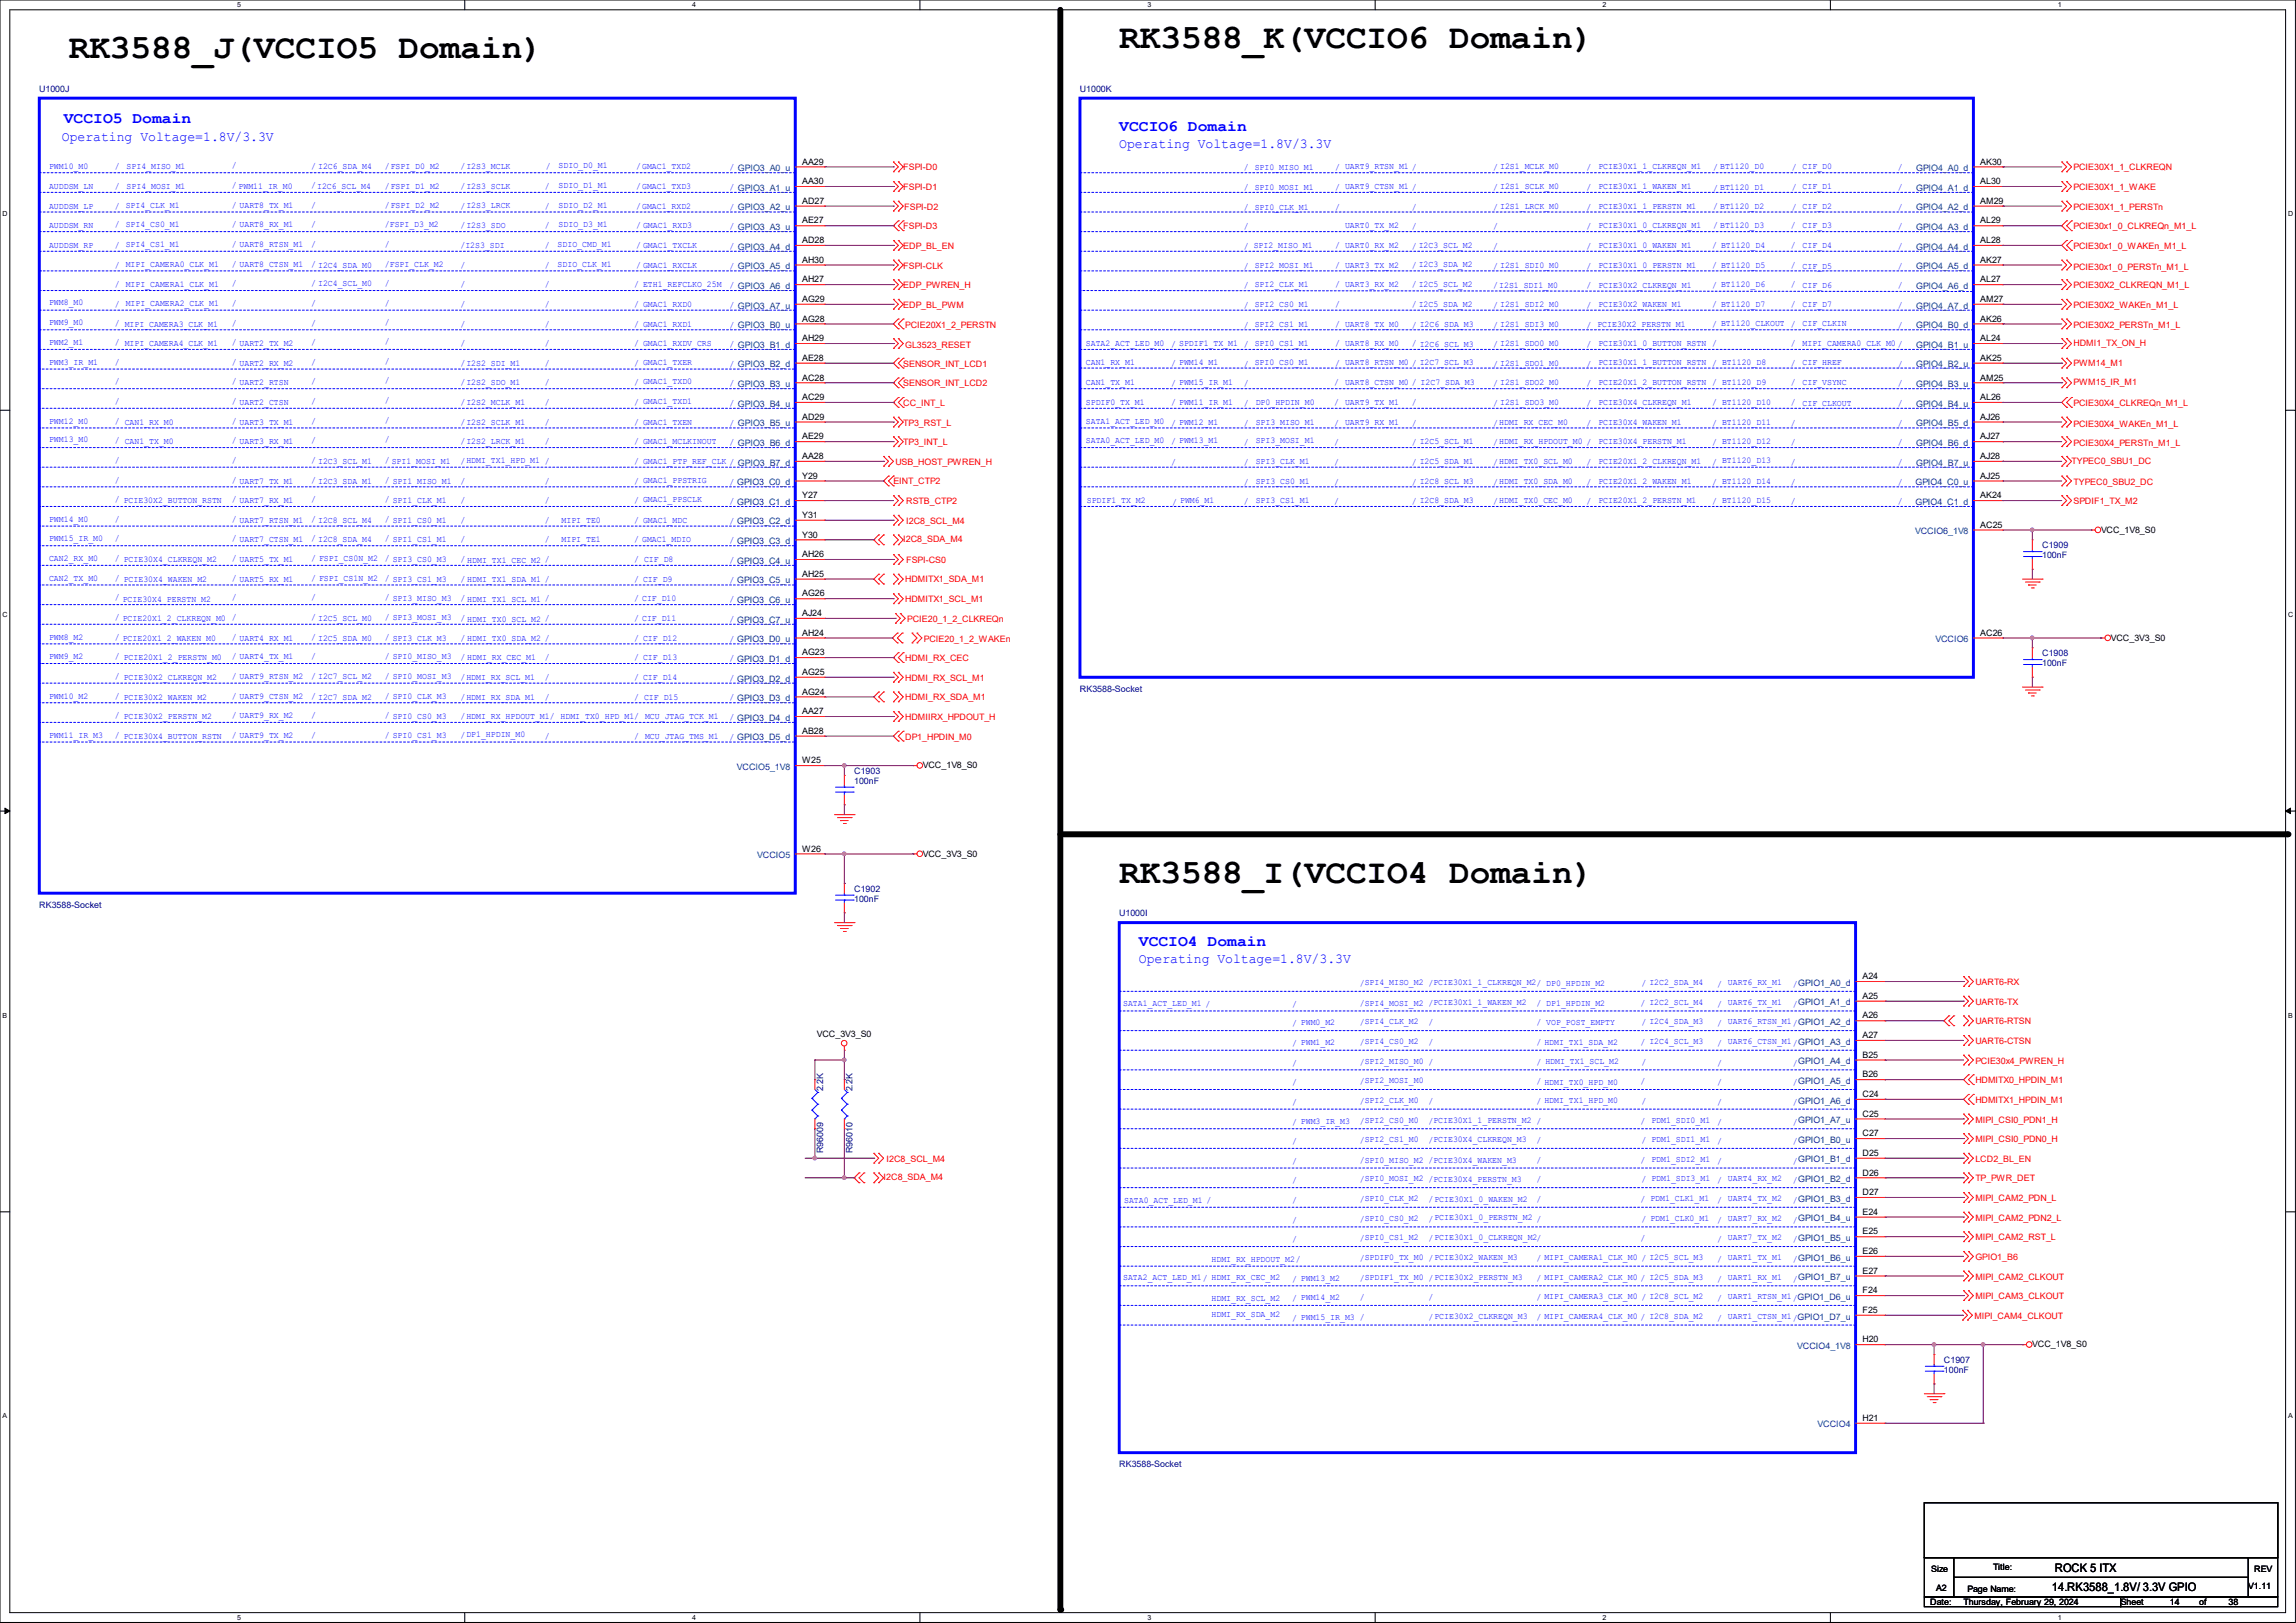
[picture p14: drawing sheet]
<svg xmlns="http://www.w3.org/2000/svg" width="297mm" height="210mm" viewBox="0 0 297 210" stroke-linecap="round" stroke-linejoin="round" font-family="sans-serif">
<defs><g id="words">
<g font-size="4.4">
<text x="8.9" y="7.5">RK3588_J(VCCIO5 Domain)</text>
<text x="144.8" y="6.3">RK3588_K(VCCIO6 Domain)</text>
<text x="144.8" y="114.2">RK3588_I(VCCIO4 Domain)</text>
</g>
<g font-size="2" fill="#00f">
<text x="8.3" y="15.9">VCCIO5 Domain</text>
<text x="144.8" y="16.9">VCCIO6 Domain</text>
<text x="147.3" y="122.3">VCCIO4 Domain</text>
</g>
<g font-size="1.8" fill="#00f">
<text x="8" y="18.3">Operating Voltage=1.8V/3.3V</text>
<text x="144.8" y="19.2">Operating Voltage=1.8V/3.3V</text>
<text x="147.3" y="124.6">Operating Voltage=1.8V/3.3V</text>
</g>
<g font-size="1.5">
<text x="265.8" y="203.5">ROCK 5 ITX</text>
<text x="265.4" y="205.9">14.RK3588_1.8V/ 3.3V GPIO</text>
</g>
<g font-size="1.1" fill="#000080">
<text x="5.1" y="11.9">U1000J</text>
<text x="139.7" y="11.9">U1000K</text>
<text x="264.2" y="71">C1909</text>
<text x="264.2" y="72.2">100nF</text>
<text x="139.7" y="89.5">RK3588-Socket</text>
<text x="264.2" y="84.9">C1908</text>
<text x="264.2" y="86.2">100nF</text>
<text x="110.5" y="100.2">C1903</text>
<text x="110.5" y="101.4">100nF</text>
<text x="5.1" y="117.4">RK3588-Socket</text>
<text x="110.5" y="115.4">C1902</text>
<text x="110.5" y="116.7">100nF</text>
<text x="144.8" y="118.6">U1000I</text>
<text x="106.5" y="141.2" transform="rotate(-90 106.5 141.2)">2.2K</text>
<text x="110.3" y="141.2" transform="rotate(-90 110.3 141.2)">2.2K</text>
<text x="106.5" y="149.2" transform="rotate(-90 106.5 149.2)">R96009</text>
<text x="110.3" y="149.2" transform="rotate(-90 110.3 149.2)">R96010</text>
<text x="251.5" y="176.4">C1907</text>
<text x="251.5" y="177.6">100nF</text>
<text x="144.8" y="189.8">RK3588-Socket</text>
</g>
<g font-size="1.1" fill="#00f">
<text x="6.3" y="21.9">PWM10_M0</text>
<text x="14.9" y="21.9">/</text>
<text x="16.4" y="21.9">SPI4_MISO_M1</text>
<text x="30" y="21.8">/</text>
<text x="40.3" y="21.9">/ I2C6_SDA_M4</text>
<text x="49.8" y="21.9">/FSPI_D0_M2</text>
<text x="59.6" y="21.9">/I2S3_MCLK</text>
<text x="70.6" y="21.9">/</text>
<text x="72.3" y="21.8">SDIO_D0_M1</text>
<text x="82.3" y="21.9">/GMAC1_TXD2</text>
<text x="94.4" y="22.1">/ GPIO3_A0_u</text>
<text x="160.9" y="22.1">/ SPI0_MISO_M1</text>
<text x="172.7" y="22.1">/ UART9_RTSN_M1 /</text>
<text x="193.2" y="22.1">/ I2S1_MCLK_M0</text>
<text x="205.2" y="22.1">/</text>
<text x="206.8" y="21.9">PCIE30X1_1_CLKREQN_M1</text>
<text x="221.6" y="22.1">/ BT1120_D0</text>
<text x="231.8" y="22.1">/ CIF_D0</text>
<text x="245.5" y="22.1">/</text>
<text x="6.3" y="27">AUDDSM_LP</text>
<text x="6.3" y="29.5">AUDDSM_RN</text>
<text x="6.3" y="24.5">AUDDSM_LN</text>
<text x="14.9" y="24.5">/</text>
<text x="14.9" y="27">/ SPI4_CLK_M1</text>
<text x="14.9" y="29.4">/ SPI4_CS0_M1</text>
<text x="16.4" y="24.5">SPI4_MOSI_M1</text>
<text x="30" y="24.3">/ PWM11_IR_M0</text>
<text x="30" y="26.9">/ UART8_TX_M1</text>
<text x="30" y="29.4">/ UART8_RX_M1</text>
<text x="40.3" y="24.3">/I2C6_SCL_M4</text>
<text x="40.3" y="26.9">/</text>
<text x="40.3" y="29.4">/</text>
<text x="49.8" y="24.5">/FSPI_D1_M2</text>
<text x="49.8" y="26.9">/FSPI_D2_M2</text>
<text x="49.8" y="29.4">/FSPI_D3_M2</text>
<text x="59.6" y="24.5">/I2S3_SCLK</text>
<text x="59.6" y="27">/I2S3_LRCK</text>
<text x="59.6" y="29.5">/I2S3_SDO</text>
<text x="70.5" y="24.5">/</text>
<text x="70.5" y="27">/</text>
<text x="70.5" y="29.5">/</text>
<text x="72.3" y="24.3">SDIO_D1_M1</text>
<text x="72.3" y="29.4">SDIO_D3_M1</text>
<text x="72.3" y="26.9">SDIO_D2_M1</text>
<text x="82.3" y="24.5">/GMAC1_TXD3</text>
<text x="82.3" y="27">/GMAC1_RXD2</text>
<text x="82.3" y="29.5">/ GMAC1_RXD3</text>
<text x="94.4" y="24.6">/ GPIO3_A1_u</text>
<text x="94.4" y="27.1">/ GPIO3_A2_u</text>
<text x="94.4" y="29.7">/ GPIO3_A3_u</text>
<text x="160.9" y="29.7">/</text>
<text x="160.9" y="24.6">/ SPI0_MOSI_M1</text>
<text x="160.9" y="27.1">/ SPI0_CLK_M1</text>
<text x="172.7" y="27.1">/</text>
<text x="172.7" y="24.6">/ UART9_CTSN_M1 /</text>
<text x="174" y="29.5">UART0_TX_M2</text>
<text x="182.6" y="27.1">/</text>
<text x="182.6" y="29.7">/</text>
<text x="193.2" y="24.6">/ I2S1_SCLK_M0</text>
<text x="193.2" y="27.1">/ I2S1_LRCK_M0</text>
<text x="193.2" y="29.7">/</text>
<text x="205.2" y="24.6">/</text>
<text x="205.2" y="27.1">/</text>
<text x="205.2" y="29.7">/</text>
<text x="206.8" y="24.5">PCIE30X1_1_WAKEN_M1</text>
<text x="206.8" y="29.5">PCIE30X1_0_CLKREQN_M1</text>
<text x="206.8" y="27">PCIE30X1_1_PERSTN_M1</text>
<text x="221.6" y="24.7">/ BT1120_D1</text>
<text x="221.6" y="27">/ BT1120_D2</text>
<text x="221.6" y="29.5">/ BT1120_D3</text>
<text x="231.6" y="29.5">/</text>
<text x="231.8" y="27.1">/ CIF_D2</text>
<text x="231.8" y="24.6">/ CIF_D1</text>
<text x="233.2" y="29.5">CIF_D3</text>
<text x="245.5" y="27.1">/</text>
<text x="245.5" y="24.6">/</text>
<text x="245.5" y="29.7">/</text>
<text x="6.3" y="32.1">AUDDSM_RP</text>
<text x="14.9" y="32.1">/ SPI4_CS1_M1</text>
<text x="14.9" y="34.6">/ MIPI_CAMERA0_CLK_M1</text>
<text x="30" y="32">/ UART8_RTSN_M1</text>
<text x="30" y="34.5">/ UART8_CTSN_M1</text>
<text x="40.3" y="32">/</text>
<text x="40.3" y="34.5">/ I2C4_SDA_M0</text>
<text x="49.8" y="32">/</text>
<text x="49.8" y="34.5">/FSPI_CLK_M2</text>
<text x="59.6" y="32.1">/I2S3_SDI</text>
<text x="59.6" y="34.6">/</text>
<text x="70.5" y="32.1">/</text>
<text x="70.5" y="34.6">/</text>
<text x="72.1" y="34.5">SDIO_CLK_M1</text>
<text x="72.1" y="32">SDIO_CMD_M1</text>
<text x="82.3" y="32.1">/ GMAC1_TXCLK</text>
<text x="82.3" y="34.6">/ GMAC1_RXCLK</text>
<text x="94.4" y="32.2">/ GPIO3_A4_d</text>
<text x="94.4" y="34.8">/ GPIO3_A5_d</text>
<text x="160.9" y="32.2">/ SPI2_MISO_M1</text>
<text x="160.9" y="34.8">/ SPI2_MOSI_M1</text>
<text x="172.7" y="34.6">/ UART3_TX_M2</text>
<text x="172.7" y="32.1">/ UART0_RX_M2</text>
<text x="182.6" y="32.2">/ I2C3_SCL_M2</text>
<text x="182.6" y="34.6">/ I2C3_SDA_M2</text>
<text x="193.2" y="32.2">/</text>
<text x="193.2" y="34.8">/ I2S1_SDI0_M0</text>
<text x="205.2" y="32.2">/</text>
<text x="205.2" y="34.8">/</text>
<text x="206.8" y="34.6">PCIE30X1_0_PERSTN_M1</text>
<text x="206.8" y="32.1">PCIE30X1_0_WAKEN_M1</text>
<text x="221.5" y="32.1">/ BT1120_D4</text>
<text x="221.5" y="34.6">/ BT1120_D5</text>
<text x="231.6" y="32.1">/</text>
<text x="231.6" y="34.6">/</text>
<text x="233.2" y="32.1">CIF_D4</text>
<text x="233.2" y="34.8">CIF_D5</text>
<text x="245.5" y="32.2">/</text>
<text x="245.5" y="34.8">/</text>
<text x="6.3" y="39.5">PWM8_M0</text>
<text x="6.3" y="42">PWM9_M0</text>
<text x="14.9" y="39.7">/ MIPI_CAMERA2_CLK_M1</text>
<text x="14.9" y="37.2">/ MIPI_CAMERA1_CLK_M1</text>
<text x="30" y="37">/</text>
<text x="30" y="39.6">/</text>
<text x="40.3" y="37">/ I2C4_SCL_M0</text>
<text x="40.3" y="39.6">/</text>
<text x="49.8" y="37">/</text>
<text x="49.8" y="39.6">/</text>
<text x="49.8" y="42">/</text>
<text x="59.6" y="37.2">/</text>
<text x="59.6" y="39.7">/</text>
<text x="70.5" y="37.2">/</text>
<text x="70.5" y="39.7">/</text>
<text x="82" y="37.2">/ ETH1_REFCLKO_25M</text>
<text x="82" y="39.7">/ GMAC1_RXD0</text>
<text x="94.4" y="37.3">/ GPIO3_A6_d</text>
<text x="94.4" y="39.8">/ GPIO3_A7_u</text>
<text x="160.9" y="37.3">/ SPI2_CLK_M1</text>
<text x="160.9" y="39.8">/ SPI2_CS0_M1</text>
<text x="172.7" y="37.2">/ UART3_RX_M2</text>
<text x="172.7" y="39.7">/</text>
<text x="182.6" y="37.2">/ I2C5_SCL_M2</text>
<text x="182.6" y="39.7">/ I2C5_SDA_M2</text>
<text x="193.2" y="37.3">/I2S1_SDI1_M0</text>
<text x="193.2" y="39.8">/ I2S1_SDI2_M0</text>
<text x="205.2" y="37.3">/</text>
<text x="205.2" y="39.8">/</text>
<text x="206.8" y="39.7">PCIE30X2_WAKEN_M1</text>
<text x="206.8" y="37.3">PCIE30X2_CLKREQN_M1</text>
<text x="221.5" y="37.3">/ BT1120_D6</text>
<text x="221.5" y="39.7">/ BT1120_D7</text>
<text x="231.6" y="37.2">/</text>
<text x="231.6" y="39.7">/</text>
<text x="233.2" y="37.3">CIF_D6</text>
<text x="233.2" y="39.7">CIF_D7</text>
<text x="245.5" y="37.3">/</text>
<text x="245.5" y="39.8">/</text>
<text x="6.3" y="47.2">PWM3_IR_M1</text>
<text x="6.3" y="44.7">PWM2_M1</text>
<text x="14.9" y="42.1">/ MIPI_CAMERA3_CLK_M1</text>
<text x="14.9" y="44.7">/ MIPI_CAMERA4_CLK_M1</text>
<text x="14.9" y="47.2">/</text>
<text x="30" y="42.1">/</text>
<text x="30" y="44.7">/ UART2_TX_M2</text>
<text x="30" y="47.2">/ UART2_RX_M2</text>
<text x="40.3" y="42.1">/</text>
<text x="40.3" y="44.7">/</text>
<text x="40.3" y="47.2">/</text>
<text x="49.8" y="44.5">/</text>
<text x="49.8" y="47.1">/</text>
<text x="59.6" y="42.2">/</text>
<text x="59.6" y="44.8">/</text>
<text x="59.6" y="47.3">/I2S2_SDI_M1</text>
<text x="70.5" y="42.2">/</text>
<text x="70.5" y="44.8">/</text>
<text x="70.5" y="47.3">/</text>
<text x="82" y="42.2">/ GMAC1_RXD1</text>
<text x="82" y="44.8">/ GMAC1_RXDV_CRS</text>
<text x="82" y="47.3">/ GMAC1_TXER</text>
<text x="94.4" y="42.4">/ GPIO3_B0_u</text>
<text x="94.4" y="44.9">/ GPIO3_B1_d</text>
<text x="94.4" y="47.5">/ GPIO3_B2_d</text>
<text x="140.5" y="47.2">CAN1_RX_M1</text>
<text x="140.5" y="44.8">SATA2_ACT_LED_M0</text>
<text x="151.5" y="47.3">/ PWM14_M1</text>
<text x="151.5" y="44.9">/ SPDIF1_TX_M1 / SPI0_CS1_M1</text>
<text x="160.9" y="42.4">/ SPI2_CS1_M1</text>
<text x="160.9" y="47.5">/ SPI0_CS0_M1</text>
<text x="172.7" y="42.2">/ UART8_TX_M0</text>
<text x="172.7" y="44.8">/ UART8_RX_M0</text>
<text x="172.7" y="47.3">/ UART8_RTSN_M0 / I2C7_SCL_M3</text>
<text x="182.6" y="42.4">/ I2C6_SDA_M3</text>
<text x="182.6" y="44.8">/ I2C6_SCL_M3</text>
<text x="193.2" y="42.4">/ I2S1_SDI3_M0</text>
<text x="193.2" y="44.9">/ I2S1_SDO0_M0</text>
<text x="193.2" y="47.5">/ I2S1_SDO1_M0</text>
<text x="205.2" y="42.4">/ PCIE30X2_PERSTN_M1</text>
<text x="205.2" y="44.9">/</text>
<text x="205.2" y="47.5">/</text>
<text x="206.8" y="47.2">PCIE30X1_1_BUTTON_RSTN / BT1120_D8</text>
<text x="206.8" y="44.8">PCIE30X1_0_BUTTON_RSTN /</text>
<text x="221.5" y="42.2">/ BT1120_CLKOUT /</text>
<text x="231.6" y="44.8">/</text>
<text x="231.6" y="47.3">/</text>
<text x="233.2" y="47.2">CIF_HREF</text>
<text x="233.2" y="44.8">MIPI_CAMERA0_CLK_M0 /</text>
<text x="233.2" y="42.1">CIF_CLKIN</text>
<text x="245.5" y="42.4">/</text>
<text x="245.5" y="47.5">/</text>
<text x="14.9" y="49.7">/</text>
<text x="14.9" y="52.3">/</text>
<text x="30" y="49.7">/ UART2_RTSN</text>
<text x="30" y="52.3">/ UART2_CTSN</text>
<text x="40.3" y="49.7">/</text>
<text x="40.3" y="52.3">/</text>
<text x="49.8" y="49.6">/</text>
<text x="49.8" y="52.2">/</text>
<text x="59.6" y="49.9">/I2S2_SDO_M1</text>
<text x="59.6" y="52.4">/I2S2_MCLK_M1</text>
<text x="70.5" y="49.9">/</text>
<text x="70.5" y="52.4">/</text>
<text x="82" y="49.9">/ GMAC1_TXD0</text>
<text x="82" y="52.4">/ GMAC1_TXD1</text>
<text x="94.4" y="50">/ GPIO3_B3_u</text>
<text x="94.4" y="52.5">/ GPIO3_B4_u</text>
<text x="140.5" y="49.9">CAN1_TX_M1</text>
<text x="140.5" y="52.4">SPDIF0_TX_M1</text>
<text x="151.5" y="50">/ PWM15_IR_M1</text>
<text x="151.5" y="52.4">/ PWM11_IR_M1</text>
<text x="160.9" y="50">/</text>
<text x="160.9" y="52.5">/</text>
<text x="162.4" y="52.4">DP0_HPDIN_M0</text>
<text x="172.6" y="49.9">/ UART8_CTSN_M0 / I2C7_SDA_M3</text>
<text x="172.6" y="52.4">/ UART9_TX_M1</text>
<text x="182.6" y="52.4">/</text>
<text x="193.2" y="50">/ I2S1_SDO2_M0</text>
<text x="193.2" y="52.5">/ I2S1_SDO3_M0</text>
<text x="205.2" y="50">/</text>
<text x="205.2" y="52.5">/</text>
<text x="206.8" y="52.4">PCIE30X4_CLKREQN_M1</text>
<text x="206.8" y="49.9">PCIE20X1_2_BUTTON_RSTN / BT1120_D9</text>
<text x="221.5" y="52.4">/ BT1120_D10</text>
<text x="231.6" y="49.9">/</text>
<text x="231.6" y="52.4">/</text>
<text x="233.2" y="49.9">CIF_VSYNC</text>
<text x="233.2" y="52.5">CIF_CLKOUT</text>
<text x="245.5" y="50">/</text>
<text x="245.5" y="52.5">/</text>
<text x="6.3" y="54.8">PWM12_M0</text>
<text x="6.3" y="57.2">PWM13_M0</text>
<text x="14.9" y="54.8">/ CAN1_RX_M0</text>
<text x="14.9" y="57.4">/ CAN1_TX_M0</text>
<text x="14.9" y="59.9">/</text>
<text x="30" y="54.8">/ UART3_TX_M1</text>
<text x="30" y="57.4">/ UART3_RX_M1</text>
<text x="30" y="59.9">/</text>
<text x="40.3" y="54.8">/</text>
<text x="40.3" y="57.4">/</text>
<text x="40.3" y="59.9">/ I2C3_SCL_M1</text>
<text x="49.8" y="54.7">/</text>
<text x="49.8" y="57.2">/</text>
<text x="49.8" y="59.9">/ SPI1_MOSI_M1</text>
<text x="59.6" y="54.9">/I2S2_SCLK_M1</text>
<text x="59.6" y="57.5">/I2S2_LRCK_M1</text>
<text x="70.5" y="54.9">/</text>
<text x="70.5" y="57.5">/</text>
<text x="82" y="54.9">/ GMAC1_TXEN</text>
<text x="82" y="57.5">/ GMAC1_MCLKINOUT</text>
<text x="94.4" y="55.1">/ GPIO3_B5_u</text>
<text x="94.4" y="57.6">/ GPIO3_B6_d</text>
<text x="140.5" y="54.8">SATA1_ACT_LED_M0</text>
<text x="140.5" y="57.4">SATA0_ACT_LED_M0</text>
<text x="151.5" y="55.1">/ PWM12_M1</text>
<text x="151.5" y="57.5">/ PWM13_M1</text>
<text x="160.9" y="55.1">/</text>
<text x="160.9" y="57.6">/</text>
<text x="162.4" y="54.9">SPI3_MISO_M1</text>
<text x="162.4" y="57.4">SPI3_MOSI_M1</text>
<text x="172.6" y="55.1">/ UART9_RX_M1</text>
<text x="172.6" y="57.6">/</text>
<text x="182.6" y="55.1">/</text>
<text x="182.6" y="57.6">/ I2C5_SCL_M1</text>
<text x="193.2" y="55.1">/HDMI_RX_CEC_M0</text>
<text x="193.2" y="57.6">/HDMI_RX_HPDOUT_M0 /</text>
<text x="205.2" y="55.1">/</text>
<text x="206.8" y="54.9">PCIE30X4_WAKEN_M1</text>
<text x="206.8" y="57.5">PCIE30X4_PERSTN_M1</text>
<text x="221.5" y="55.1">/ BT1120_D11</text>
<text x="221.5" y="57.6">/ BT1120_D12</text>
<text x="231.6" y="55.1">/</text>
<text x="231.6" y="57.6">/</text>
<text x="245.5" y="55.1">/</text>
<text x="245.5" y="57.6">/</text>
<text x="14.9" y="62.4">/</text>
<text x="14.9" y="65">/ PCIE30X2_BUTTON_RSTN</text>
<text x="30" y="62.4">/ UART7_TX_M1</text>
<text x="30" y="65">/ UART7_RX_M1</text>
<text x="40.3" y="62.4">/ I2C3_SDA_M1</text>
<text x="40.3" y="65">/</text>
<text x="49.8" y="62.4">/ SPI1_MISO_M1</text>
<text x="49.8" y="65">/ SPI1_CLK_M1</text>
<text x="59.6" y="60">/HDMI_TX1_HPD_M1 /</text>
<text x="59.6" y="62.6">/</text>
<text x="59.6" y="65.1">/</text>
<text x="70.5" y="62.6">/</text>
<text x="70.5" y="65.1">/</text>
<text x="82" y="60">/ GMAC1_PTP_REF_CLK / GPIO3_B7_d</text>
<text x="82" y="62.6">/ GMAC1_PPSTRIG</text>
<text x="82" y="65.1">/ GMAC1_PPSCLK</text>
<text x="94.4" y="62.7">/ GPIO3_C0_d</text>
<text x="94.4" y="65.2">/ GPIO3_C1_d</text>
<text x="140.6" y="65.1">SPDIF1_TX_M2</text>
<text x="151.5" y="60.2">/</text>
<text x="151.6" y="65.4">/ PWM6_M1</text>
<text x="160.9" y="60.2">/</text>
<text x="160.9" y="62.7">/</text>
<text x="160.9" y="65.2">/</text>
<text x="162.4" y="65.1">SPI3_CS1_M1</text>
<text x="162.4" y="62.6">SPI3_CS0_M1</text>
<text x="162.4" y="60">SPI3_CLK_M1</text>
<text x="172.6" y="60.2">/</text>
<text x="172.6" y="62.7">/</text>
<text x="172.6" y="65.2">/</text>
<text x="182.6" y="60.2">/ I2C5_SDA_M1</text>
<text x="182.6" y="62.7">/ I2C8_SCL_M3</text>
<text x="182.6" y="65.2">/ I2C8_SDA_M3</text>
<text x="193.2" y="60.2">/HDMI_TX0_SCL_M0</text>
<text x="193.2" y="62.7">/HDMI_TX0_SDA_M0</text>
<text x="193.2" y="65.2">/HDMI_TX0_CEC_M0</text>
<text x="205.2" y="60.2">/</text>
<text x="205.2" y="62.7">/</text>
<text x="205.2" y="65.2">/</text>
<text x="206.8" y="62.6">PCIE20X1_2_WAKEN_M1</text>
<text x="206.8" y="60">PCIE20X1_2_CLKREQN_M1</text>
<text x="206.8" y="65.1">PCIE20X1_2_PERSTN_M1</text>
<text x="221.5" y="60.2">/ BT1120_D13</text>
<text x="221.5" y="62.7">/ BT1120_D14</text>
<text x="221.5" y="65.2">/ BT1120_D15</text>
<text x="231.6" y="60.2">/</text>
<text x="231.6" y="62.7">/</text>
<text x="231.6" y="65.2">/</text>
<text x="245.5" y="60.2">/</text>
<text x="245.5" y="62.7">/</text>
<text x="245.5" y="65.2">/</text>
<text x="6.3" y="70.1">PWM15_IR_M0</text>
<text x="6.3" y="67.5">PWM14_M0</text>
<text x="14.9" y="67.5">/</text>
<text x="14.9" y="70.1">/</text>
<text x="30" y="67.5">/ UART7_RTSN_M1</text>
<text x="30" y="70.1">/ UART7_CTSN_M1</text>
<text x="40.3" y="67.5">/ I2C8_SCL_M4</text>
<text x="40.3" y="70.1">/ I2C8_SDA_M4</text>
<text x="49.8" y="67.5">/ SPI1_CS0_M1</text>
<text x="49.8" y="70.1">/ SPI1_CS1_M1</text>
<text x="59.6" y="67.6">/</text>
<text x="59.6" y="70.2">/</text>
<text x="70.5" y="67.6">/</text>
<text x="70.5" y="70.2">/</text>
<text x="72.6" y="70.2">MIPI_TE1</text>
<text x="72.6" y="67.6">MIPI_TE0</text>
<text x="82" y="67.6">/ GMAC1_MDC</text>
<text x="82" y="70.2">/ GMAC1_MDIO</text>
<text x="94.4" y="67.8">/ GPIO3_C2_d</text>
<text x="94.4" y="70.3">/ GPIO3_C3_d</text>
<text x="6.3" y="72.6">CAN2_RX_M0</text>
<text x="6.3" y="75.1">CAN2_TX_M0</text>
<text x="14.9" y="72.6">/ PCIE30X4_CLKREQN_M2</text>
<text x="14.9" y="75.1">/ PCIE30X4_WAKEN_M2</text>
<text x="14.9" y="77.7">/ PCIE30X4_PERSTN_M2</text>
<text x="30" y="72.6">/ UART5_TX_M1</text>
<text x="30" y="75.1">/ UART5_RX_M1</text>
<text x="30" y="77.7">/</text>
<text x="40.3" y="72.6">/ FSPI_CS0N_M2</text>
<text x="40.3" y="75.1">/ FSPI_CS1N_M2</text>
<text x="40.3" y="77.7">/</text>
<text x="49.8" y="72.6">/ SPI3_CS0_M3</text>
<text x="49.8" y="75.1">/ SPI3_CS1_M3</text>
<text x="49.8" y="77.7">/ SPI3_MISO_M3</text>
<text x="59.6" y="72.7">/ HDMI_TX1_CEC_M2 /</text>
<text x="59.6" y="75.3">/ HDMI_TX1_SDA_M1 /</text>
<text x="59.6" y="77.8">/ HDMI_TX1_SCL_M1 /</text>
<text x="82" y="72.7">/ CIF_D8</text>
<text x="82" y="75.3">/ CIF_D9</text>
<text x="82" y="77.8">/ CIF_D10</text>
<text x="94.4" y="72.9">/ GPIO3_C4_u</text>
<text x="94.4" y="75.4">/ GPIO3_C5_u</text>
<text x="94.4" y="77.9">/ GPIO3_C6_u</text>
<text x="6.3" y="82.8">PWM8_M2</text>
<text x="14.9" y="80.2">/ PCIE20X1_2_CLKREQN_M0 /</text>
<text x="14.9" y="82.8">/ PCIE20X1_2_WAKEN_M0</text>
<text x="30" y="82.8">/ UART4_RX_M1</text>
<text x="40.3" y="80.2">/ I2C5_SCL_M0</text>
<text x="40.3" y="82.8">/ I2C5_SDA_M0</text>
<text x="49.8" y="80.2">/ SPI3_MOSI_M3</text>
<text x="49.8" y="82.8">/ SPI3_CLK_M3</text>
<text x="59.6" y="80.3">/ HDMI_TX0_SCL_M2 /</text>
<text x="59.6" y="82.9">/ HDMI_TX0_SDA_M2 /</text>
<text x="82" y="80.3">/ CIF_D11</text>
<text x="82" y="82.9">/ CIF_D12</text>
<text x="94.4" y="80.5">/ GPIO3_C7_u</text>
<text x="94.4" y="83">/ GPIO3_D0_u</text>
<text x="6.3" y="85.3">PWM9_M2</text>
<text x="14.9" y="85.3">/ PCIE20X1_2_PERSTN_M0</text>
<text x="14.9" y="87.8">/ PCIE30X2_CLKREQN_M2</text>
<text x="30" y="85.3">/ UART4_TX_M1</text>
<text x="30" y="87.8">/ UART9_RTSN_M2</text>
<text x="40.3" y="85.3">/</text>
<text x="40.3" y="87.8">/ I2C7_SCL_M2</text>
<text x="49.8" y="85.3">/ SPI0_MISO_M3</text>
<text x="49.8" y="87.8">/ SPI0_MOSI_M3</text>
<text x="59.6" y="85.4">/ HDMI_RX_CEC_M1</text>
<text x="59.6" y="88">/HDMI_RX_SCL_M1</text>
<text x="70.5" y="85.4">/</text>
<text x="70.5" y="88">/</text>
<text x="82" y="85.4">/ CIF_D13</text>
<text x="82" y="88">/ CIF_D14</text>
<text x="94.4" y="85.6">/ GPIO3_D1_d</text>
<text x="94.4" y="88.1">/ GPIO3_D2_d</text>
<text x="6.3" y="90.4">PWM10_M2</text>
<text x="6.3" y="95.5">PWM11_IR_M3</text>
<text x="14.9" y="90.4">/ PCIE30X2_WAKEN_M2</text>
<text x="14.9" y="92.9">/ PCIE30X2_PERSTN_M2</text>
<text x="14.9" y="95.5">/ PCIE30X4_BUTTON_RSTN</text>
<text x="30" y="90.4">/ UART9_CTSN_M2</text>
<text x="30" y="92.9">/ UART9_RX_M2</text>
<text x="30" y="95.5">/ UART9_TX_M2</text>
<text x="40.3" y="90.4">/ I2C7_SDA_M2</text>
<text x="40.3" y="92.9">/</text>
<text x="40.3" y="95.5">/</text>
<text x="49.8" y="90.4">/ SPI0_CLK_M3</text>
<text x="49.8" y="92.9">/ SPI0_CS0_M3</text>
<text x="49.8" y="95.5">/ SPI0_CS1_M3</text>
<text x="59.6" y="90.5">/HDMI_RX_SDA_M1</text>
<text x="59.6" y="93">/HDMI_RX_HPDOUT_M1/ HDMI_TX0_HPD_M1/ MCU_JTAG_TCK_M1</text>
<text x="59.6" y="95.5">/DP1_HPDIN_M0</text>
<text x="70.5" y="90.5">/</text>
<text x="70.5" y="95.6">/</text>
<text x="82" y="90.5">/ CIF_D15</text>
<text x="82" y="95.6">/ MCU_JTAG_TMS_M1</text>
<text x="94.4" y="90.6">/ GPIO3_D3_d</text>
<text x="94.4" y="93.2">/ GPIO3_D4_d</text>
<text x="94.4" y="95.7">/ GPIO3_D5_d</text>
<text x="145.3" y="130.1">SATA1_ACT_LED_M1 /</text>
<text x="167.1" y="130.3">/</text>
<text x="175.9" y="130.1">/SPI4_MOSI_M2 /PCIE30X1_1_WAKEN_M2</text>
<text x="175.9" y="127.6">/SPI4_MISO_M2 /PCIE30X1_1_CLKREQN_M2/ DP0_HPDIN_M2</text>
<text x="198.8" y="130.1">/ DP1_HPDIN_M2</text>
<text x="212.2" y="130.1">/ I2C2_SCL_M4</text>
<text x="212.3" y="127.6">/ I2C2_SDA_M4</text>
<text x="222.1" y="130.3">/ UART6_TX_M1</text>
<text x="222.1" y="127.7">/ UART6_RX_M1</text>
<text x="231.9" y="127.7">/GPIO1_A0_d</text>
<text x="231.9" y="130.3">/GPIO1_A1_d</text>
<text x="167.1" y="137.9">/</text>
<text x="167.1" y="132.8">/ PWM0_M2</text>
<text x="167.1" y="135.3">/ PWM1_M2</text>
<text x="175.9" y="132.7">/SPI4_CLK_M2</text>
<text x="175.9" y="137.8">/SPI2_MISO_M0 /</text>
<text x="175.9" y="135.2">/SPI4_CS0_M2</text>
<text x="184.8" y="135.2">/</text>
<text x="184.8" y="132.7">/</text>
<text x="198.8" y="137.8">/ HDMI_TX1_SCL_M2</text>
<text x="198.8" y="135.2">/ HDMI_TX1_SDA_M2</text>
<text x="198.8" y="132.7">/ VOP_POST_EMPTY</text>
<text x="212.2" y="135.2">/ I2C4_SCL_M3</text>
<text x="212.3" y="132.7">/ I2C4_SDA_M3</text>
<text x="212.3" y="137.8">/</text>
<text x="222.1" y="135.3">/ UART6_CTSN_M1/GPIO1_A3_d</text>
<text x="222.1" y="137.9">/</text>
<text x="222.1" y="132.8">/ UART6_RTSN_M1/GPIO1_A2_d</text>
<text x="231.9" y="137.9">/GPIO1_A4_d</text>
<text x="167.1" y="143">/</text>
<text x="167.1" y="140.4">/</text>
<text x="175.9" y="142.8">/SPI2_CLK_M0</text>
<text x="175.9" y="140.3">/SPI2_MOSI_M0</text>
<text x="184.8" y="142.8">/</text>
<text x="198.8" y="140.3">/ HDMI_TX0_HPD_M0</text>
<text x="198.8" y="142.8">/ HDMI_TX1_HPD_M0</text>
<text x="212.2" y="140.3">/</text>
<text x="212.3" y="142.8">/</text>
<text x="222.1" y="140.4">/</text>
<text x="222.1" y="143">/</text>
<text x="231.9" y="143">/GPIO1_A6_d</text>
<text x="231.9" y="140.4">/GPIO1_A5_d</text>
<text x="167.1" y="145.5">/ PWM3_IR_M3</text>
<text x="167.1" y="148">/</text>
<text x="175.9" y="147.9">/SPI2_CS1_M0</text>
<text x="175.9" y="145.4">/SPI2_CS0_M0</text>
<text x="184.8" y="147.9">/PCIE30X4_CLKREQN_M3</text>
<text x="184.8" y="145.4">/PCIE30X1_1_PERSTN_M2 /</text>
<text x="198.8" y="147.9">/</text>
<text x="212.2" y="145.4">/ PDM1_SDI0_M1</text>
<text x="212.3" y="147.9">/ PDM1_SDI1_M1</text>
<text x="222.1" y="148">/</text>
<text x="222.1" y="145.5">/</text>
<text x="231.9" y="148">/GPIO1_B0_u</text>
<text x="231.9" y="145.5">/GPIO1_A7_u</text>
<text x="145.4" y="155.7">SATA0_ACT_LED_M1 /</text>
<text x="167.1" y="153.1">/</text>
<text x="167.1" y="150.6">/</text>
<text x="167.1" y="155.7">/</text>
<text x="175.9" y="153">/SPI0_MOSI_M2 /PCIE30X4_PERSTN_M3</text>
<text x="175.9" y="155.5">/SPI0_CLK_M2</text>
<text x="175.9" y="150.5">/SPI0_MISO_M2 /PCIE30X4_WAKEN_M3</text>
<text x="184.8" y="155.5">/PCIE30X1_0_WAKEN_M2</text>
<text x="198.8" y="150.5">/</text>
<text x="198.8" y="155.5">/</text>
<text x="198.8" y="153">/</text>
<text x="212.2" y="155.5">/ PDM1_CLK1_M1</text>
<text x="212.2" y="150.5">/ PDM1_SDI2_M1</text>
<text x="212.3" y="153">/ PDM1_SDI3_M1</text>
<text x="222.1" y="155.7">/ UART4_TX_M2</text>
<text x="222.1" y="153.1">/ UART4_RX_M2</text>
<text x="222.1" y="150.6">/</text>
<text x="231.9" y="153.1">/GPIO1_B2_d</text>
<text x="231.9" y="155.7">/GPIO1_B3_d</text>
<text x="231.9" y="150.6">/GPIO1_B1_d</text>
<text x="167.1" y="158.2">/</text>
<text x="167.1" y="160.7">/</text>
<text x="175.9" y="160.6">/SPI0_CS1_M2</text>
<text x="175.9" y="158.1">/SPI0_CS0_M2</text>
<text x="184.8" y="158.1">/PCIE30X1_0_PERSTN_M2 /</text>
<text x="184.8" y="160.6">/PCIE30X1_0_CLKREQN_M2/</text>
<text x="212.2" y="160.6">/</text>
<text x="212.3" y="158.1">/ PDM1_CLK0_M1</text>
<text x="222.1" y="160.7">/ UART7_TX_M2</text>
<text x="222.1" y="158.2">/ UART7_RX_M2</text>
<text x="231.9" y="160.7">/GPIO1_B5_u</text>
<text x="231.9" y="158.2">/GPIO1_B4_u</text>
<text x="145.3" y="165.6">SATA2_ACT_LED_M1/ HDMI_RX_CEC_M2</text>
<text x="156.7" y="163.3">HDMI_RX_HPDOUT_M2/</text>
<text x="167.1" y="165.8">/ PWM13_M2</text>
<text x="175.9" y="163.2">/SPDIF0_TX_M0 /PCIE30X2_WAKEN_M3</text>
<text x="175.9" y="165.7">/SPDIF1_TX_M0 /PCIE30X2_PERSTN_M3</text>
<text x="198.8" y="165.7">/ MIPI_CAMERA2_CLK_M0 / I2C5_SDA_M3</text>
<text x="198.8" y="163.2">/ MIPI_CAMERA1_CLK_M0 / I2C5_SCL_M3</text>
<text x="222.1" y="165.8">/ UART1_RX_M1</text>
<text x="222.1" y="163.3">/ UART1_TX_M1</text>
<text x="231.9" y="165.8">/GPIO1_B7_u</text>
<text x="231.9" y="163.3">/GPIO1_B6_u</text>
<text x="156.7" y="168.4">HDMI_RX_SCL_M2</text>
<text x="156.7" y="170.4">HDMI_RX_SDA_M2</text>
<text x="167.1" y="168.4">/ PWM14_M2</text>
<text x="167.1" y="170.9">/ PWM15_IR_M3 /</text>
<text x="175.9" y="168.2">/</text>
<text x="184.8" y="170.8">/PCIE30X2_CLKREQN_M3</text>
<text x="184.8" y="168.2">/</text>
<text x="198.8" y="168.2">/ MIPI_CAMERA3_CLK_M0 / I2C8_SCL_M2</text>
<text x="198.8" y="170.8">/ MIPI_CAMERA4_CLK_M0 / I2C8_SDA_M2</text>
<text x="222.1" y="170.9">/ UART1_CTSN_M1/GPIO1_D7_u</text>
<text x="222.1" y="168.4">/ UART1_RTSN_M1/GPIO1_D6_u</text>
</g>
<g font-size="1.1">
<text x="103.8" y="21.3">AA29</text>
<text x="103.8" y="23.8">AA30</text>
<text x="256.2" y="21.3">AK30</text>
<text x="256.2" y="23.8">AL30</text>
<text x="103.8" y="26.4">AD27</text>
<text x="103.8" y="28.9">AE27</text>
<text x="256.2" y="28.9">AL29</text>
<text x="256.2" y="26.4">AM29</text>
<text x="103.8" y="31.5">AD28</text>
<text x="103.8" y="34">AH30</text>
<text x="256.2" y="34">AK27</text>
<text x="256.2" y="31.5">AL28</text>
<text x="103.8" y="41.6">AG28</text>
<text x="103.8" y="39.1">AG29</text>
<text x="103.8" y="36.5">AH27</text>
<text x="256.2" y="41.6">AK26</text>
<text x="256.2" y="36.5">AL27</text>
<text x="256.2" y="39.1">AM27</text>
<text x="103.8" y="46.7">AE28</text>
<text x="103.8" y="44.2">AH29</text>
<text x="256.2" y="46.7">AK25</text>
<text x="256.2" y="44.2">AL24</text>
<text x="103.8" y="49.2">AC28</text>
<text x="103.8" y="51.8">AC29</text>
<text x="256.2" y="51.8">AL26</text>
<text x="256.2" y="49.2">AM25</text>
<text x="103.8" y="59.4">AA28</text>
<text x="103.8" y="54.3">AD29</text>
<text x="103.8" y="56.9">AE29</text>
<text x="256.2" y="54.3">AJ26</text>
<text x="256.2" y="56.9">AJ27</text>
<text x="256.2" y="59.4">AJ28</text>
<text x="103.8" y="64.5">Y27</text>
<text x="103.8" y="61.9">Y29</text>
<text x="256.2" y="61.9">AJ25</text>
<text x="256.2" y="64.5">AK24</text>
<text x="103.8" y="69.6">Y30</text>
<text x="103.8" y="67">Y31</text>
<text x="256.2" y="68.3">AC25</text>
<text x="271.8" y="68.9">VCC_1V8_S0</text>
<text x="103.8" y="77.2">AG26</text>
<text x="103.8" y="74.6">AH25</text>
<text x="103.8" y="72.1">AH26</text>
<text x="103.8" y="82.3">AH24</text>
<text x="103.8" y="79.7">AJ24</text>
<text x="256.2" y="82.3">AC26</text>
<text x="273" y="82.9">VCC_3V3_S0</text>
<text x="103.8" y="84.8">AG23</text>
<text x="103.8" y="89.9">AG24</text>
<text x="103.8" y="87.3">AG25</text>
<text x="103.8" y="92.4">AA27</text>
<text x="103.8" y="95">AB28</text>
<text x="103.8" y="98.8">W25</text>
<text x="119.4" y="99.4">VCC_1V8_S0</text>
<text x="103.8" y="110.2">W26</text>
<text x="119.4" y="110.8">VCC_3V3_S0</text>
<text x="240.9" y="126.7">A24</text>
<text x="240.9" y="129.2">A25</text>
<text x="240.9" y="131.8">A26</text>
<text x="105.7" y="134.2">VCC_3V3_S0</text>
<text x="240.9" y="134.3">A27</text>
<text x="240.9" y="136.9">B25</text>
<text x="240.9" y="139.4">B26</text>
<text x="240.9" y="141.9">C24</text>
<text x="240.9" y="144.5">C25</text>
<text x="240.9" y="147">C27</text>
<text x="240.9" y="149.6">D25</text>
<text x="240.9" y="152.1">D26</text>
<text x="240.9" y="154.6">D27</text>
<text x="240.9" y="157.2">E24</text>
<text x="240.9" y="159.7">E25</text>
<text x="240.9" y="162.3">E26</text>
<text x="240.9" y="164.8">E27</text>
<text x="240.9" y="167.3">F24</text>
<text x="240.9" y="169.9">F25</text>
<text x="240.9" y="173.7">H20</text>
<text x="262.9" y="174.3">VCC_1V8_S0</text>
<text x="240.9" y="183.9">H21</text>
<text x="249.8" y="203.4">Size</text>
<text x="257.8" y="203.2">Title:</text>
<text x="291.6" y="203.4">REV</text>
<text x="249.7" y="207.7">Date:</text>
<text x="250.4" y="205.8">A2</text>
<text x="254" y="207.7">Thursday, February 29, 2024</text>
<text x="254.5" y="206">Page Name:</text>
<text x="274.3" y="207.7">Sheet</text>
<text x="280.7" y="207.7">14</text>
<text x="284.5" y="207.7">of</text>
<text x="288.3" y="207.7">38</text>
<text x="290.8" y="205.6">V1.11</text>
</g>
<g font-size="1.1" fill="#f00">
<text x="116.8" y="22.1">FSPI-D0</text>
<text x="268.2" y="22.1">PCIE30X1_1_CLKREQN</text>
<text x="116.8" y="24.6">FSPI-D1</text>
<text x="116.8" y="29.7">FSPI-D3</text>
<text x="117" y="27.1">FSPI-D2</text>
<text x="268.2" y="29.7">PCIE30x1_0_CLKREQn_M1_L</text>
<text x="268.2" y="24.6">PCIE30X1_1_WAKE</text>
<text x="268.2" y="27.1">PCIE30X1_1_PERSTn</text>
<text x="116.8" y="34.8">FSPI-CLK</text>
<text x="116.8" y="32.2">EDP_BL_EN</text>
<text x="268.2" y="34.9">PCIE30x1_0_PERSTn_M1_L</text>
<text x="268.2" y="32.2">PCIE30x1_0_WAKEn_M1_L</text>
<text x="116.8" y="39.8">EDP_BL_PWM</text>
<text x="116.8" y="37.3">EDP_PWREN_H</text>
<text x="268.2" y="37.3">PCIE30X2_CLKREQN_M1_L</text>
<text x="268.2" y="39.8">PCIE30X2_WAKEn_M1_L</text>
<text x="116.8" y="47.5">SENSOR_INT_LCD1</text>
<text x="117.1" y="42.4">PCIE20X1_2_PERSTN</text>
<text x="117.1" y="45">GL3523_RESET</text>
<text x="268.2" y="44.8">HDMI1_TX_ON_H</text>
<text x="268.2" y="42.4">PCIE30X2_PERSTn_M1_L</text>
<text x="268.2" y="47.3">PWM14_M1</text>
<text x="116.8" y="52.5">CC_INT_L</text>
<text x="116.8" y="50">SENSOR_INT_LCD2</text>
<text x="268.2" y="52.5">PCIE30X4_CLKREQn_M1_L</text>
<text x="268.2" y="49.9">PWM15_IR_M1</text>
<text x="116.8" y="55.1">TP3_RST_L</text>
<text x="116.8" y="57.6">TP3_INT_L</text>
<text x="268.2" y="57.7">PCIE30X4_PERSTn_M1_L</text>
<text x="268.2" y="55.2">PCIE30X4_WAKEn_M1_L</text>
<text x="115.6" y="62.6">EINT_CTP2</text>
<text x="115.8" y="60.2">USB_HOST_PWREN_H</text>
<text x="117.2" y="65.2">RSTB_CTP2</text>
<text x="268" y="60">TYPEC0_SBU1_DC</text>
<text x="268.2" y="62.7">TYPEC0_SBU2_DC</text>
<text x="268.2" y="65.2">SPDIF1_TX_M2</text>
<text x="116.8" y="70.2">I2C8_SDA_M4</text>
<text x="117.2" y="67.8">I2C8_SCL_M4</text>
<text x="117.1" y="75.3">HDMITX1_SDA_M1</text>
<text x="117.1" y="77.9">HDMITX1_SCL_M1</text>
<text x="117.2" y="72.9">FSPI-CS0</text>
<text x="117.3" y="80.5">PCIE20_1_2_CLKREQn</text>
<text x="119.5" y="83">PCIE20_1_2_WAKEn</text>
<text x="117.1" y="88.1">HDMI_RX_SCL_M1</text>
<text x="117.1" y="85.6">HDMI_RX_CEC</text>
<text x="117.1" y="93.2">HDMIIRX_HPDOUT_H</text>
<text x="117.1" y="90.6">HDMI_RX_SDA_M1</text>
<text x="117.1" y="95.7">DP1_HPDIN_M0</text>
<text x="255.5" y="127.5">UART6-RX</text>
<text x="255.5" y="130">UART6-TX</text>
<text x="255.5" y="137.6">PCIE30x4_PWREN_H</text>
<text x="255.5" y="132.5">UART6-RTSN</text>
<text x="255.5" y="135.1">UART6-CTSN</text>
<text x="255.5" y="142.7">HDMITX1_HPDIN_M1</text>
<text x="255.5" y="140.2">HDMITX0_HPDIN_M1</text>
<text x="255.5" y="145.2">MIPI_CSI0_PDN1_H</text>
<text x="255.5" y="147.8">MIPI_CSI0_PDN0_H</text>
<text x="114.3" y="152.7">I2C8_SDA_M4</text>
<text x="114.7" y="150.3">I2C8_SCL_M4</text>
<text x="255.5" y="150.3">LCD2_BL_EN</text>
<text x="255.5" y="155.4">MIPI_CAM2_PDN_L</text>
<text x="255.5" y="152.9">TP_PWR_DET</text>
<text x="255.5" y="160.5">MIPI_CAM2_RST_L</text>
<text x="255.5" y="157.9">MIPI_CAM2_PDN2_L</text>
<text x="255.5" y="163">GPIO1_B6</text>
<text x="255.5" y="165.6">MIPI_CAM2_CLKOUT</text>
<text x="255.4" y="170.6">MIPI_CAM4_CLKOUT</text>
<text x="255.5" y="168.1">MIPI_CAM3_CLKOUT</text>
</g>
<g font-size="1.1" fill="#004080">
<text x="247.9" y="22.1">GPIO4_A0_d</text>
<text x="247.9" y="29.8">GPIO4_A3_d</text>
<text x="247.9" y="24.7">GPIO4_A1_d</text>
<text x="247.9" y="27.2">GPIO4_A2_d</text>
<text x="247.9" y="34.8">GPIO4_A5_d</text>
<text x="247.9" y="32.3">GPIO4_A4_d</text>
<text x="247.9" y="37.4">GPIO4_A6_d</text>
<text x="247.9" y="39.9">GPIO4_A7_d</text>
<text x="247.9" y="47.5">GPIO4_B2_u</text>
<text x="247.9" y="42.5">GPIO4_B0_d</text>
<text x="247.9" y="45">GPIO4_B1_u</text>
<text x="247.9" y="52.6">GPIO4_B4_u</text>
<text x="247.9" y="50.1">GPIO4_B3_u</text>
<text x="247.9" y="55.2">GPIO4_B5_d</text>
<text x="247.9" y="57.7">GPIO4_B6_d</text>
<text x="247.8" y="62.8">GPIO4_C0_u</text>
<text x="247.8" y="65.3">GPIO4_C1_d</text>
<text x="247.9" y="60.2">GPIO4_B7_u</text>
<text x="247.7" y="69.1">VCCIO6_1V8</text>
<text x="250.4" y="83.1">VCCIO6</text>
<text x="95.3" y="99.6">VCCIO5_1V8</text>
<text x="98" y="111">VCCIO5</text>
<text x="232.5" y="174.5">VCCIO4_1V8</text>
<text x="235.1" y="184.7">VCCIO4</text>
</g>
<g font-size=".9">
<text x="30.7" y=".9">5</text>
<text x="89.5" y=".9">4</text>
<text x="148.4" y=".9">3</text>
<text x="207.3" y=".9">2</text>
<text x="266.2" y=".9">1</text>
<text x=".3" y="28">D</text>
<text x="296" y="28">D</text>
<text x=".3" y="79.8">C</text>
<text x="296" y="79.8">C</text>
<text x=".3" y="131.7">B</text>
<text x="296" y="131.7">B</text>
<text x=".3" y="183.5">A</text>
<text x="296" y="183.5">A</text>
<text x="30.7" y="209.6">5</text>
<text x="89.5" y="209.6">4</text>
<text x="148.4" y="209.6">3</text>
<text x="207.3" y="209.6">2</text>
<text x="266.2" y="209.6">1</text>
</g>
</g></defs>
<g fill="none" stroke="#000" stroke-width=".13">
<path d="M0 0h296.9v209.9h-296.9zM1.3 1.3h294.4v207.4h-294.4zM60.1 0v1.3M119 0v1.3M177.9 0v1.3M236.8 0v1.3M0 53.1h1.3M295.7 53.1h1.2M0 104.9h1.3M.6 104.6l.7 .3-.7 .4zM295.7 104.9l.6-.3v.7zM295.7 104.9h1.2"/>
<path d="M0 156.8h1.3M295.7 156.8h1.2M248.9 194.4h45.7v7.1h-45.7zM60.1 208.7v1.2M119 208.7v1.2M177.9 208.7v1.2M236.8 208.7v1.2M248.9 201.5h3.8v5.1h-3.8zM248.9 206.6h25.4v1.3h-25.4zM252.7 201.5h38.1v2.6h-38.1zM252.7 204.1h38.1v2.5h-38.1zM274.3 206.6h20.3v1.3h-20.3z"/>
<path d="M290.8 201.5h3.8v5.1h-3.8z"/>
</g>
<path d="M.6 104.6l.7 .3-.7 .4zM295.7 104.9l.6-.3v.7z" fill="#000"/>
<path d="M137.2 1.3v207M137.2 107.9h158.7" fill="none" stroke="#000" stroke-width=".76"/>
<g fill="#000">
<circle cx="295.9" cy="108" r=".38"/>
<circle cx="137.2" cy="208.3" r=".38"/>
</g>
<g fill="none" stroke="#f00" stroke-width=".13">
<path d="M102.9 21.6h3.8M102.9 24.1h3.8M102.9 26.7h3.8M102.9 31.8h3.8M102.9 29.2h3.8M102.9 39.4h3.8M102.9 36.8h3.8M102.9 34.3h3.8M106.7 21.6h.1M106.7 24.1h.1M106.7 26.7h.1M106.7 31.8h.1"/>
<path d="M106.7 29.2h.1M106.7 39.4h.1M106.7 36.8h.1M106.7 34.3h.1M115.6 24.8h.1M115.6 23.5h.1M115.6 27.3h.1M115.6 26h.1M115.6 34.9h.1M115.6 33.7h.1M115.6 38.7h.1M115.6 22.2h.1"/>
<path d="M115.6 21h.1M115.6 37.5h.1M115.6 36.2h.1M115.6 32.4h.1M115.6 31.1h.1M115.6 23.5l.6 .6-.6 .7M115.6 26l.6 .7-.6 .6M115.6 33.7l.6 .6-.6 .6M115.6 38.7l.6 .7-.6 .6M115.6 21l.6 .6-.6 .6M115.6 36.2l.6 .6-.6 .7M115.6 31.1l.6 .7-.6 .6"/>
<path d="M116.2 24.8h.1M116.2 23.5h.1M116.2 28.6h.1M116.2 29.8h.1M116.2 27.3h.1M116.2 26h.1M116.2 34.9h.1M116.2 33.7h.1M116.2 38.7h.1M116.2 22.2h.1M116.2 21h.1M116.2 37.5h.1"/>
<path d="M116.2 36.2h.1M116.2 32.4h.1M116.2 31.1h.1M116.2 23.5l.6 .6-.6 .7M116.2 28.6l-.6 .6 .6 .6M116.2 26l.6 .7-.6 .6M116.2 33.7l.6 .6-.6 .6M116.2 38.7l.6 .7-.6 .6M116.2 21l.6 .6-.6 .6M116.2 36.2l.6 .6-.6 .7M116.2 31.1l.6 .7-.6 .6M116.8 29.8h.1"/>
<path d="M116.8 28.6h.1M116.8 28.6l-.6 .6 .6 .6M255.3 21.6h3.8M255.3 24.1h3.8M255.3 26.7h3.8M255.3 31.8h3.8M255.3 29.2h3.8M255.3 39.4h3.8M255.3 36.8h3.8M255.3 34.3h3.8M259.1 34.3h.1M259.1 21.6h.1"/>
<path d="M259.1 36.8h.1M259.1 31.8h.1M259.1 29.2h.1M259.1 24.1h.1M259.1 39.4h.1M259.1 26.7h.1M266.7 34.9h.1M266.7 33.7h.1M266.7 37.5h.1M266.7 36.2h.1M266.7 22.2h.1M266.7 21h.1"/>
<path d="M266.7 24.8h.1M266.7 23.5h.1M266.7 27.3h.1M266.7 26h.1M266.7 38.7h.1M266.7 33.7l.6 .6-.6 .6M266.7 36.2l.6 .6-.6 .7M266.7 21l.6 .6-.6 .6M266.7 23.5l.6 .6-.6 .7M266.7 26l.6 .7-.6 .6M266.7 38.7l.6 .7-.6 .6M267.3 28.6h.1"/>
<path d="M267.3 29.8h.1M267.3 34.9h.1M267.3 33.7h.1M267.3 31.1h.1M267.3 32.4h.1M267.3 37.5h.1M267.3 36.2h.1M267.3 22.2h.1M267.3 21h.1M267.3 24.8h.1M267.3 23.5h.1M267.3 27.3h.1"/>
<path d="M267.3 26h.1M267.3 38.7h.1M267.3 28.6l-.6 .6 .6 .6M267.3 33.7l.7 .6-.7 .6M267.3 31.1l-.6 .7 .6 .6M267.3 36.2l.7 .6-.7 .7M267.3 21l.7 .6-.7 .6M267.3 23.5l.7 .6-.7 .7M267.3 26l.7 .7-.7 .6M267.3 38.7l.7 .7-.7 .6M268 29.8h.1M268 28.6h.1"/>
<path d="M268 32.4h.1M268 31.1h.1M268 28.6l-.7 .6 .7 .6M268 31.1l-.7 .7 .7 .6M102.9 59.7h3.8M102.9 49.5h3.8M102.9 52.1h3.8M102.9 54.6h3.8M102.9 47h3.8M102.9 57.2h3.8M102.9 41.9h3.8M102.9 44.4h3.8"/>
<path d="M106.7 59.7h.1M106.7 49.5h.1M106.7 52.1h.1M106.7 54.6h.1M106.7 47h.1M106.7 57.2h.1M106.7 41.9h.1M106.7 44.4h.1M114.3 59.1h.1M114.3 59.1l.6 .6-.6 .6M114.9 59.1h.1M114.9 59.1l.7 .6-.7 .6"/>
<path d="M115.6 40h.1M115.6 45.1h.1M115.6 43.8h.1M115.6 55.2h.1M115.6 54h.1M115.6 57.8h.1M115.6 56.5h.1M115.6 43.8l.6 .6-.6 .7M115.6 54l.6 .6-.6 .6M115.6 56.5l.6 .7-.6 .6M116.2 51.4h.1M116.2 52.7h.1"/>
<path d="M116.2 41.3h.1M116.2 42.5h.1M116.2 40h.1M116.2 48.9h.1M116.2 50.2h.1M116.2 46.4h.1M116.2 47.6h.1M116.2 45.1h.1M116.2 43.8h.1M116.2 55.2h.1M116.2 54h.1M116.2 57.8h.1"/>
<path d="M116.2 56.5h.1M116.2 51.4l-.6 .7 .6 .6M116.2 41.3l-.6 .6 .6 .6M116.2 48.9l-.6 .6 .6 .7M116.2 46.4l-.6 .6 .6 .6M116.2 43.8l.6 .6-.6 .7M116.2 54l.6 .6-.6 .6M116.2 56.5l.6 .7-.6 .6M116.8 52.7h.1M116.8 51.4h.1M116.8 42.5h.1M116.8 41.3h.1"/>
<path d="M116.8 50.2h.1M116.8 48.9h.1M116.8 47.6h.1M116.8 46.4h.1M116.8 51.4l-.6 .7 .6 .6M116.8 41.3l-.6 .6 .6 .6M116.8 48.9l-.6 .6 .6 .7M116.8 46.4l-.6 .6 .6 .6M255.3 59.7h3.8M255.3 49.5h3.8M255.3 52.1h3.8M255.3 54.6h3.8"/>
<path d="M255.3 47h3.8M255.3 57.2h3.8M255.3 41.9h3.8M255.3 44.4h3.8M259.1 54.6h.1M259.1 57.2h.1M259.1 59.7h.1M259.1 47h.1M259.1 41.9h.1M259.1 44.4h.1M259.1 52.1h.1M259.1 49.5h.1"/>
<path d="M266.7 57.8h.1M266.7 56.5h.1M266.7 55.2h.1M266.7 54h.1M266.7 45.1h.1M266.7 43.8h.1M266.7 42.5h.1M266.7 41.3h.1M266.7 59.1h.1M266.7 47.6h.1M266.7 46.4h.1M266.7 50.2h.1"/>
<path d="M266.7 48.9h.1M266.7 40h.1M266.7 56.5l.6 .7-.6 .6M266.7 54l.6 .6-.6 .6M266.7 43.8l.6 .6-.6 .7M266.7 41.3l.6 .6-.6 .6M266.7 59.1l.6 .6-.6 .6M266.7 46.4l.6 .6-.6 .6M266.7 48.9l.6 .6-.6 .7M267.3 57.8h.1M267.3 56.5h.1M267.3 51.4h.1"/>
<path d="M267.3 52.7h.1M267.3 55.2h.1M267.3 54h.1M267.3 45.1h.1M267.3 43.8h.1M267.3 42.5h.1M267.3 41.3h.1M267.3 59.1h.1M267.3 47.6h.1M267.3 46.4h.1M267.3 50.2h.1M267.3 48.9h.1"/>
<path d="M267.3 40h.1M267.3 56.5l.7 .7-.7 .6M267.3 51.4l-.6 .7 .6 .6M267.3 54l.7 .6-.7 .6M267.3 43.8l.7 .6-.7 .7M267.3 41.3l.7 .6-.7 .6M267.3 59.1l.7 .6-.7 .6M267.3 46.4l.7 .6-.7 .6M267.3 48.9l.7 .6-.7 .7M268 52.7h.1M268 51.4h.1M268 51.4l-.7 .7 .7 .6"/>
<path d="M102.9 74.9h3.8M102.9 64.8h3.8M102.9 62.2h3.8M102.9 69.8h3.8M102.9 67.3h3.8M102.9 77.5h3.8M102.9 72.4h3.8M106.7 64.8h.1M106.7 62.2h.1M106.7 69.8h.1M106.7 67.3h.1M106.7 77.5h.1"/>
<path d="M106.7 74.9h.1M106.7 72.4h.1M113.7 74.3h.1M113.7 75.6h.1M113.7 69.2h.1M113.7 70.5h.1M113.7 74.3l-.7 .6 .7 .7M113.7 69.2l-.7 .6 .7 .7M114.3 75.6h.1M114.3 74.3h.1M114.3 60.3h.1M114.3 70.5h.1"/>
<path d="M114.3 69.2h.1M114.3 74.3l-.6 .6 .6 .7M114.3 69.2l-.6 .6 .6 .7M114.9 62.9h.1M114.9 61.6h.1M114.9 60.3h.1M114.9 61.6l-.6 .6 .6 .7M115.6 73h.1M115.6 71.8h.1M115.6 75.6h.1M115.6 74.3h.1M115.6 78.1h.1"/>
<path d="M115.6 76.8h.1M115.6 61.6h.1M115.6 62.9h.1M115.6 70.5h.1M115.6 69.2h.1M115.6 67.9h.1M115.6 66.7h.1M115.6 65.4h.1M115.6 64.1h.1M115.6 71.8l.6 .6-.6 .6M115.6 76.8l.6 .7-.6 .6M115.6 74.3l.6 .6-.6 .7"/>
<path d="M115.6 61.6l-.7 .6 .7 .7M115.6 66.7l.6 .6-.6 .6M115.6 69.2l.6 .6-.6 .7M115.6 64.1l.6 .7-.6 .6M115.8 79.4h.1M115.8 79.4l.7 .6-.7 .6M116.2 73h.1M116.2 71.8h.1M116.2 75.6h.1M116.2 74.3h.1M116.2 78.1h.1M116.2 76.8h.1"/>
<path d="M116.2 70.5h.1M116.2 69.2h.1M116.2 67.9h.1M116.2 66.7h.1M116.2 65.4h.1M116.2 64.1h.1M116.2 71.8l.6 .6-.6 .6M116.2 74.3l.6 .6-.6 .7M116.2 76.8l.6 .7-.6 .6M116.2 64.1l.6 .7-.6 .6M116.2 69.2l.6 .6-.6 .7M116.2 66.7l.6 .6-.6 .6"/>
<path d="M116.5 79.4h.1M116.5 79.4l.6 .6-.6 .6M255.3 68.6h3.8M255.3 64.8h3.8M255.3 62.2h3.8M259.1 68.6h.1M259.1 62.2h.1M259.1 64.8h.1M261.6 74.9h2.6M262 75.3h1.8M262.4 75.7h.1M262.4 75.7h1"/>
<path d="M262.8 76.1h.2M262.9 69.8h.1M262.9 73.7h.1M262.9 69.8v1.3M262.9 72.4v1.3M263 76.1h.1M263.8 75.3h.1M264.2 74.9h.1M266.7 62.9h.1M266.7 61.6h.1M266.7 60.3h.1M266.7 65.4h.1"/>
<path d="M266.7 64.1h.1M266.7 61.6l.6 .6-.6 .7M266.7 64.1l.6 .7-.6 .6M267.3 62.9h.1M267.3 61.6h.1M267.3 60.3h.1M267.3 65.4h.1M267.3 64.1h.1M267.3 61.6l.7 .6-.7 .7M267.3 64.1l.7 .7-.7 .6M270.5 68.6h.1M270.5 68.6h.5"/>
<path d="M102.9 82.5h3.8M102.9 99.1h3.8M102.9 92.7h3.8M102.9 95.2h3.8M102.9 85.1h3.8M102.9 90.2h3.8M102.9 87.6h3.8M102.9 80h3.8M106.7 99.1h.1M106.7 92.7h.1M106.7 95.2h.1M106.7 85.1h.1"/>
<path d="M106.7 90.2h.1M106.7 87.6h.1M106.7 82.5h.1M106.7 80h.1M113.7 89.5h.1M113.7 90.8h.1M113.7 89.5l-.7 .7 .7 .6M114.3 90.8h.1M114.3 89.5h.1M114.3 89.5l-.6 .7 .6 .6M115.6 93.3h.1M115.6 92.1h.1"/>
<path d="M115.6 88.3h.1M115.6 87h.1M115.6 90.8h.1M115.6 89.5h.1M115.6 92.1l.6 .6-.6 .6M115.6 87l.6 .6-.6 .7M115.6 89.5l.6 .7-.6 .6M115.8 80.6h.1M116.1 81.9h.1M116.1 83.2h.1M116.1 81.9l-.7 .6 .7 .7M116.2 93.3h.1"/>
<path d="M116.2 92.1h.1M116.2 88.3h.1M116.2 87h.1M116.2 90.8h.1M116.2 89.5h.1M116.2 84.5h.1M116.2 85.7h.1M116.2 94.6h.1M116.2 95.9h.1M116.2 92.1l.6 .6-.6 .6M116.2 87l.6 .6-.6 .7M116.2 89.5l.6 .7-.6 .6"/>
<path d="M116.2 84.5l-.6 .6 .6 .6M116.2 94.6l-.6 .6 .6 .7M116.5 80.6h.1M116.7 83.2h.1M116.7 81.9h.1M116.7 81.9l-.6 .6 .6 .7M116.8 85.7h.1M116.8 84.5h.1M116.8 95.9h.1M116.8 94.6h.1M116.8 84.5l-.6 .6 .6 .6M116.8 94.6l-.6 .6 .6 .7"/>
<path d="M118 83.2h.1M118 81.9h.1M118 81.9l.6 .6-.6 .7M118.1 99.1h.1M118.1 99.1h.5M118.6 83.2h.1M118.6 81.9h.1M118.6 81.9l.7 .6-.7 .7M255.3 82.5h3.8M259.1 82.5h.1M261.6 88.9h2.6M262 89.3h1.8"/>
<path d="M262.4 89.7h.1M262.4 89.7h1M262.8 90h.2M262.9 83.8h.1M262.9 87.6h.1M262.9 83.8v1.3M262.9 86.4v1.2M263 90h.1M263.8 89.3h.1M264.2 88.9h.1M271.8 82.5h.1M271.8 82.5h.5"/>
<path d="M102.9 110.5h3.8M106.7 110.5h.1M107.9 119.4h2.6M107.9 105.4h2.6M108.3 119.8h1.8M108.3 105.8h1.8M108.7 106.2h.1M108.7 106.2h1M109.1 106.6h.2M109.2 114.3h.1M109.2 118.1h.1M109.2 100.3h.1"/>
<path d="M109.2 104.1h.1M109.2 100.3v1.3M109.2 102.9v1.2M109.2 114.3v1.3M109.2 116.8v1.3M109.3 106.6h.1M110.1 119.8h.1M110.1 105.8h.1M110.5 119.4h.1M110.5 105.4h.1M118.1 110.5h.1M118.1 110.5h.5"/>
<path d="M105.4 139.7h.1M105.4 139.7v1.3M108.7 120.1h.1M108.7 120.1h1M109.1 120.5h.2M109.2 135.9h.1M109.2 139.7h.1M109.2 135.4v.5M109.2 139.7v1.3M109.3 120.5h.1M240 127h3.8M240 129.5h3.8"/>
<path d="M240 132.1h3.8M240 134.6h3.8M240 137.2h3.8M240 139.7h3.8M243.8 127h.1M243.8 129.5h.1M243.8 132.1h.1M243.8 134.6h.1M243.8 137.2h.1M243.8 139.7h.1M252.1 131.4h.1M252.1 132.7h.1"/>
<path d="M252.1 131.4l-.6 .7 .6 .6M252.7 132.7h.1M252.7 131.4h.1M252.7 131.4l-.6 .7 .6 .6M254 137.8h.1M254 136.5h.1M254 127.6h.1M254 126.4h.1M254 130.2h.1M254 128.9h.1M254 132.7h.1M254 131.4h.1"/>
<path d="M254 135.3h.1M254 134h.1M254 136.5l.6 .7-.6 .6M254 126.4l.6 .6-.6 .6M254 128.9l.6 .6-.6 .7M254 134l.6 .6-.6 .7M254 131.4l.6 .7-.6 .6M254.6 139.1h.1M254.6 137.8h.1M254.6 136.5h.1M254.6 127.6h.1M254.6 126.4h.1"/>
<path d="M254.6 130.2h.1M254.6 128.9h.1M254.6 132.7h.1M254.6 131.4h.1M254.6 135.3h.1M254.6 134h.1M254.6 139.1l-.6 .6 .6 .6M254.6 136.5l.7 .7-.7 .6M254.6 126.4l.7 .6-.7 .6M254.6 128.9l.7 .6-.7 .7M254.6 131.4l.7 .7-.7 .6M254.6 134l.7 .6-.7 .7"/>
<path d="M255.3 139.1h.1M255.3 139.1l-.7 .6 .7 .6M105.4 146h.1M105.4 144.8v1.2M109.2 146h.1M109.2 144.8v1.2M111.1 151.8h.1M111.1 153h.1M111.1 151.8l-.6 .6 .6 .6M111.8 153h.1M111.8 151.8h.1M111.8 151.8l-.7 .6 .7 .6"/>
<path d="M113 150.5h.1M113 149.2h.1M113 153h.1M113 151.8h.1M113 149.2l.7 .7-.7 .6M113 151.8l.7 .6-.7 .6M113.7 150.5h.1M113.7 149.2h.1M113.7 153h.1M113.7 151.8h.1M113.7 149.2l.6 .7-.6 .6M113.7 151.8l.6 .6-.6 .6"/>
<path d="M240 142.2h3.8M240 144.8h3.8M240 147.3h3.8M240 149.9h3.8M240 152.4h3.8M240 154.9h3.8M240 157.5h3.8M243.8 142.2h.1M243.8 144.8h.1M243.8 147.3h.1M243.8 149.9h.1M243.8 152.4h.1"/>
<path d="M243.8 154.9h.1M243.8 157.5h.1M254 145.4h.1M254 144.1h.1M254 148h.1M254 146.7h.1M254 150.5h.1M254 149.2h.1M254 159.4h.1M254 158.1h.1M254 156.8h.1M254 155.6h.1"/>
<path d="M254 154.3h.1M254 153h.1M254 151.8h.1M254 144.1l.6 .7-.6 .6M254 146.7l.6 .6-.6 .7M254 149.2l.6 .7-.6 .6M254 159.4l.6 .6-.6 .7M254 156.8l.6 .7-.6 .6M254 154.3l.6 .6-.6 .7M254 151.8l.6 .6-.6 .6M254.6 141.6h.1M254.6 142.9h.1"/>
<path d="M254.6 140.3h.1M254.6 145.4h.1M254.6 144.1h.1M254.6 148h.1M254.6 146.7h.1M254.6 150.5h.1M254.6 149.2h.1M254.6 159.4h.1M254.6 158.1h.1M254.6 156.8h.1M254.6 155.6h.1M254.6 154.3h.1"/>
<path d="M254.6 153h.1M254.6 151.8h.1M254.6 141.6l-.6 .6 .6 .7M254.6 144.1l.7 .7-.7 .6M254.6 146.7l.7 .6-.7 .7M254.6 149.2l.7 .7-.7 .6M254.6 159.4l.7 .6-.7 .7M254.6 156.8l.7 .7-.7 .6M254.6 154.3l.7 .6-.7 .7M254.6 151.8l.7 .6-.7 .6M255.3 142.9h.1M255.3 141.6h.1"/>
<path d="M255.3 140.3h.1M255.3 141.6l-.7 .6 .7 .7M240 174h3.8M240 160h3.8M240 162.6h3.8M240 165.1h3.8M240 167.6h3.8M240 170.2h3.8M243.8 160h.1M243.8 162.6h.1M243.8 165.1h.1M243.8 167.6h.1"/>
<path d="M243.8 170.2h.1M243.8 174h.1M250.2 175.3h.1M250.2 179.1h.1M250.2 175.3v1.2M250.2 177.8v1.3M253.9 170.8h.1M253.9 169.5h.1M253.9 169.5l.6 .7-.6 .6M254 168.3h.1M254 167h.1M254 163.2h.1"/>
<path d="M254 161.9h.1M254 165.7h.1M254 164.5h.1M254 160.7h.1M254 167l.6 .6-.6 .7M254 161.9l.6 .7-.6 .6M254 164.5l.6 .6-.6 .6M254.5 170.8h.1M254.5 169.5h.1M254.5 169.5l.6 .7-.6 .6M254.6 168.3h.1M254.6 167h.1"/>
<path d="M254.6 163.2h.1M254.6 161.9h.1M254.6 165.7h.1M254.6 164.5h.1M254.6 160.7h.1M254.6 167l.7 .6-.7 .7M254.6 161.9l.7 .7-.7 .6M254.6 164.5l.7 .6-.7 .6M261.6 174h.1M261.6 174h.5M240 184.1h3.8M243.8 184.1h.1"/>
<path d="M248.9 180.3h2.6M249.3 180.7h1.8M249.7 181.1h.1M249.7 181.1h1M250.1 181.5h.2M250.3 181.5h.1M251.1 180.7h.1M251.5 180.3h.1"/>
<circle cx="271.4" cy="68.6" r=".36"/>
<circle cx="119" cy="99" r=".36"/>
<circle cx="272.6" cy="82.5" r=".36"/>
<circle cx="119" cy="110.5" r=".36"/>
<circle cx="109.2" cy="135" r=".36"/>
<circle cx="262.5" cy="174" r=".36"/>
</g>
<g fill="none" stroke="#00f" stroke-width=".13">
<path d="M261.7 72h2.3M261.7 71.4h2.3M262.9 71.4h.1M262.9 72h.1M262.9 71.1v.3M262.9 72v.4M264 72h.1M264 71.4h.1M261.7 86h2.3M261.7 85.3h2.3M262.9 85.3h.1M262.9 86h.1"/>
<path d="M262.9 85.1v.2M262.9 86v.4M264 86h.1M264 85.3h.1M108.1 116.5h2.3M108.1 115.8h2.3M108.1 102.5h2.3M108.1 101.9h2.3M109.2 115.8h.1M109.2 116.5h.1M109.2 101.9h.1M109.2 102.5h.1"/>
<path d="M109.2 101.6v.3M109.2 102.5v.4M109.2 115.6v.2M109.2 116.5v.3M110.4 116.5h.1M110.4 115.8h.1M110.4 102.5h.1M110.4 101.9h.1M105 142.1h.1M105 143.6h.1M105 142.1l.8 .8M105 143.6l.8 .8"/>
<path d="M105.4 144.8h.1M105.4 141l.4 .4M105.8 141.4h.1M105.8 142.9h.1M105.8 144.4h.1M105.8 141.4l-.8 .7M105.8 142.9l-.8 .7M105.8 144.4l-.4 .4M108.8 142.1h.1M108.8 143.6h.1M108.8 142.1l.8 .8M108.8 143.6l.8 .8"/>
<path d="M109.2 144.8h.1M109.2 141l.4 .4M109.6 141.4h.1M109.6 142.9h.1M109.6 144.4h.1M109.6 141.4l-.8 .7M109.6 142.9l-.8 .7M109.6 144.4l-.4 .4M249 177.4h2.3M249 176.8h2.3M250.2 176.8h.1M250.2 177.4h.1"/>
<path d="M250.2 176.5v.3M250.2 177.4v.4M251.3 177.4h.1M251.3 176.8h.1"/>
</g>
<g fill="none" stroke="#00f" stroke-width=".13" stroke-dasharray=".3 .3">
<path d="M5.1 22.4h.1M5.1 24.9h.1M5.1 27.4h.1M5.1 30h.1M5.1 32.5h.1M5.1 37.6h.1M5.2 35.1h.1M102.9 22.4h-97.8M102.9 24.9h-97.8M102.9 27.4h-97.8M102.9 30h-97.8M102.9 32.5h-97.8"/>
<path d="M102.9 35.1h-97.7M102.9 37.6h-97.8M139.7 22.4h.1M139.7 24.9h.1M139.7 27.4h.1M139.7 30h.1M139.7 32.5h.1M139.7 35.1h.1M139.7 37.6h.1M255.1 37.7l-115.4-.1M255.3 22.4h-115.6M255.3 24.9h-115.6"/>
<path d="M255.3 27.4h-115.6M255.3 30h-115.6M255.3 32.5h-115.6M255.3 35.1h-115.6M5.1 40.1h.1M5.1 42.7h.1M5.1 45.2h.1M5.1 47.8h.1M5.1 50.3h.1M5.1 52.8h.1M5.1 55.4h.1M5.1 57.9h.1"/>
<path d="M102.7 47.8h-97.6M102.7 50.3h-97.6M102.7 52.8h-97.6M102.7 55.4h-97.6M102.7 57.9h-97.6M102.9 40.1h-97.8M102.9 42.7h-97.8M102.9 45.2h-97.8M139.7 40.1h.1M139.7 42.7h.1M139.7 45.2h.1M139.7 47.6h.1"/>
<path d="M139.7 50.3h.1M139.7 52.8h.1M139.7 55.4h.1M139.7 57.9h.1M255.3 40.1h-115.6M255.3 42.7h-115.6M255.3 45.2h-115.6M255.3 47.6h-115.6M255.3 50.3h-115.6M255.3 52.8h-115.6M255.3 55.4h-115.6M255.3 57.9h-115.6"/>
<path d="M5.1 60.5h.1M5.1 63h.1M5.1 65.5h.1M5.1 68.1h.1M5.1 70.6h.1M5.1 73.2h.1M5.1 75.7h.1M5.1 78.2h.1M102.7 60.5h-97.6M102.7 63h-97.6M102.7 65.5h-97.6M102.7 68.1h-97.6"/>
<path d="M102.7 70.6h-97.6M102.7 73.2h-97.6M102.7 75.7h-97.6M102.7 78.2h-97.6M139.7 60.5h.1M139.7 63h.1M139.7 65.5h.1M255.3 60.5h-115.6M255.3 63h-115.6M255.3 65.5h-115.6M5.1 80.8h.1M5.1 83.3h.1"/>
<path d="M5.1 88.4h.1M5.1 90.9h.1M5.1 93.5h.1M5.1 96h.1M5.2 85.9h.1M102.7 80.8h-97.6M102.7 83.3h-97.6M102.7 85.9h-97.5M102.7 88.4h-97.6M102.7 90.9h-97.6M102.7 93.5h-97.6M102.7 96h-97.6"/>
<path d="M144.8 135.9h.1M144.8 138.4h.1M144.8 130.8h.1M144.8 133.3h.1M144.8 128.3h.1M240 135.9h-95.2M240 138.4h-95.2M240 130.8h-95.2M240 133.3h-95.2M240 128.3h-95.2M144.8 151.1h.1M144.8 153.7h.1"/>
<path d="M144.8 156.2h.1M144.8 158.8h.1M144.8 141h.1M144.8 143.5h.1M144.8 146h.1M144.8 148.6h.1M240 151.1h-95.2M240 153.7h-95.2M240 156.2h-95.2M240 158.8h-95.2M240 141h-95.2M240 143.5h-95.2"/>
<path d="M240 146h-95.2M240 148.6h-95.2M144.8 161.3h.1M144.8 163.8h.1M144.8 166.4h.1M144.8 168.9h.1M144.8 171.4h.1M240 161.3h-95.2M240 163.8h-95.2M240 166.4h-95.2M240 168.9h-95.2M240 171.4h-95.2"/>
</g>
<path d="M5.1 12.7h97.8v102.9h-97.8zM139.7 12.7h115.6v74.9h-115.6zM144.8 119.4h95.2v68.6h-95.2z" fill="none" stroke="#00f" stroke-width=".38"/>
<path d="M243.8 132.1h.1M243.8 134.6h.1M243.8 132.1h7.7M243.8 134.6h10.2M243.8 174h6.4M250.2 174h.1" fill="none" stroke="#800040" stroke-width=".13"/>
<circle cx="250.2" cy="174" r=".23" fill="#f0f"/>
<circle cx="250.2" cy="174" r=".23" fill="none" stroke="#f0f" stroke-width=".13"/>
<g fill="none" stroke="#800040" stroke-width=".13">
<path d="M259.1 31.8h.1M259.1 36.8h.1M259.1 24.1h.1M259.1 26.7h.1M259.1 31.8h7.6M259.1 36.8h7.6M259.1 24.1h7.6M259.1 26.7h7.6M259.1 59.7h.1M259.1 41.9h.1M259.1 59.7h7.6M259.1 41.9h7.6"/>
<path d="M259.1 64.8h.1M259.1 64.8h7.6M262.9 68.6h.1M262.9 73.7h.1M262.9 68.6v1.2M262.9 73.7v1.2M259.1 82.5h.1M259.1 82.5h3.8M262.9 87.6h.1M262.9 87.6v1.3M243.8 139.7h.1M243.8 139.7h10.2"/>
<path d="M243.8 127h10.2M254 127h.1M243.8 142.2h.1M243.8 142.2h10.2M243.8 162.6h.1M243.8 165.1h.1M243.8 162.6h10.2M243.8 165.1h10.2M250.2 179.1h.1M250.2 174h.1M250.2 174v1.3M250.2 179.1v1.2"/>
<path d="M250.2 174h6.3M256.5 174h.1M243.8 184.1h12.7M256.5 184.1h.1"/>
</g>
<circle cx="262.9" cy="82.5" r=".23" fill="#f0f"/>
<circle cx="262.9" cy="82.5" r=".23" fill="none" stroke="#f0f" stroke-width=".13"/>
<g fill="none" stroke="#800040" stroke-width=".13">
<path d="M259.1 34.3h.1M259.1 29.2h.1M259.1 34.3h7.6M259.1 29.2h7.6M259.1 54.6h.1M259.1 52.1h.1M259.1 57.2h.1M259.1 54.6h7.6M259.1 52.1h7.6M259.1 57.2h7.6M259.1 62.2h.1M259.1 62.2h7.6"/>
<path d="M259.1 68.6h3.8M262.9 68.6h.1M262.9 82.5h.1M262.9 82.5v1.3"/>
</g>
<circle cx="262.9" cy="68.6" r=".23" fill="#f0f"/>
<circle cx="262.9" cy="68.6" r=".23" fill="none" stroke="#f0f" stroke-width=".13"/>
<g fill="none" stroke="#800040" stroke-width=".13">
<path d="M106.7 24.1h8.9M106.7 29.2h8.9M106.7 26.7h8.9M106.7 31.8h8.9M106.7 34.3h8.9M106.7 36.8h8.9M115.6 24.1h.1M115.6 29.2h.1M115.6 26.7h.1M115.6 31.8h.1M115.6 34.3h.1M115.6 36.8h.1"/>
<path d="M106.7 41.9h8.9M106.7 44.4h8.9M106.7 54.6h8.9M106.7 57.2h8.9M106.7 49.5h8.9M106.7 47h8.9M106.7 59.7h7.6M106.7 52.1h8.9M114.3 59.7h.1M115.6 41.9h.1M115.6 44.4h.1M115.6 54.6h.1"/>
<path d="M115.6 57.2h.1M115.6 49.5h.1M115.6 47h.1M115.6 52.1h.1M259.1 44.4h7.6M266.7 44.4h.1M106.7 64.8h.1M106.7 64.8h8.9M106.7 67.3h8.9M106.7 74.9h6.3M106.7 77.5h8.9M113 74.9h.1"/>
<path d="M115.6 67.3h.1M115.6 77.5h.1M262.9 68.6h7.6M270.5 68.6h.1M106.7 99.1h.1M106.7 99.1h11.4M106.7 92.7h8.9M106.7 87.6h8.9M106.7 90.2h6.3M106.7 85.1h8.9M106.7 80h9.1M106.7 82.5h8.7"/>
<path d="M109.2 99.1h.1M109.2 99.1v1.2M113 90.2h.1M115.4 82.5h.1M115.6 92.7h.1M115.6 87.6h.1M115.6 85.1h.1M115.8 80h.1M118.1 99.1h.1M262.9 82.5h8.9M271.8 82.5h.1M106.7 110.5h.1"/>
<path d="M106.7 110.5h2.5M109.2 104.1h.1M109.2 118.1h.1M109.2 104.1v1.3M109.2 118.1v1.3M243.8 129.5h10.2M254 129.5h.1M243.8 144.8h10.2M254 144.8h.1M256.5 174v10.1M256.5 184.1h.1"/>
</g>
<circle cx="109.2" cy="99" r=".23" fill="#f0f"/>
<circle cx="109.2" cy="99" r=".23" fill="none" stroke="#f0f" stroke-width=".13"/>
<path d="M256.5 174h5.1M261.6 174h.1" fill="none" stroke="#800040" stroke-width=".13"/>
<circle cx="256.5" cy="174" r=".23" fill="#f0f"/>
<circle cx="256.5" cy="174" r=".23" fill="none" stroke="#f0f" stroke-width=".13"/>
<g fill="none" stroke="#800040" stroke-width=".13">
<path d="M106.7 21.6h8.9M106.7 39.4h8.9M115.6 21.6h.1M115.6 39.4h.1M259.1 21.6h.1M259.1 21.6h7.6M259.1 47h7.6M259.1 49.5h7.6M266.7 47h.1M266.7 49.5h.1M106.7 69.8h6.3M106.7 62.2h7.6"/>
<path d="M106.7 72.4h8.9M113 69.8h.1M114.3 62.2h.1M115.6 72.4h.1M106.7 95.2h8.9M115.6 95.2h.1M109.2 110.5h8.9M118.1 110.5h.1M243.8 137.2h.1M243.8 137.2h10.2M243.8 147.3h10.2M243.8 149.9h10.2"/>
<path d="M243.8 152.4h10.2M243.8 157.5h10.2M243.8 154.9h10.2M254 147.3h.1M254 149.9h.1M254 152.4h.1M254 157.5h.1M254 154.9h.1M243.8 160h10.2M243.8 170.2h10.1M253.9 170.2h.1M254 160h.1"/>
</g>
<circle cx="109.2" cy="110.5" r=".23" fill="#f0f"/>
<circle cx="109.2" cy="110.5" r=".23" fill="none" stroke="#f0f" stroke-width=".13"/>
<path d="M259.1 39.4h.1M259.1 39.4h7.6M109.2 114.3h.1M109.2 110.5v3.8M104.1 149.9h8.9M104.1 152.4h5.1M105.4 149.9h.1M105.4 146v3.9M109.2 152.4h.1M113 149.9h.1M243.8 167.6h10.2M254 167.6h.1" fill="none" stroke="#800040" stroke-width=".13"/>
<circle cx="105.4" cy="149.8" r=".23" fill="#f0f"/>
<circle cx="105.4" cy="149.8" r=".23" fill="none" stroke="#f0f" stroke-width=".13"/>
<path d="M109.2 152.4h.1M109.2 146v6.4" fill="none" stroke="#800040" stroke-width=".13"/>
<circle cx="109.2" cy="152.4" r=".23" fill="#f0f"/>
<circle cx="109.2" cy="152.4" r=".23" fill="none" stroke="#f0f" stroke-width=".13"/>
<path d="M105.4 137.2h.1M105.4 137.2v2.5M105.4 137.2h3.8M109.2 137.2h.1M109.2 135.9v1.3M109.2 152.4h1.3M110.5 152.4h.1" fill="none" stroke="#800040" stroke-width=".13"/>
<circle cx="109.2" cy="137.1" r=".23" fill="#f0f"/>
<circle cx="109.2" cy="137.1" r=".23" fill="none" stroke="#f0f" stroke-width=".13"/>
<path d="M109.2 139.7h.1M109.2 137.2v2.5" fill="none" stroke="#800040" stroke-width=".13"/>
<circle cx="250.2" cy="174" r=".23" fill="#f0f"/>
<circle cx="250.2" cy="174" r=".23" fill="none" stroke="#f0f" stroke-width=".13"/>
<circle cx="262.9" cy="82.5" r=".23" fill="#f0f"/>
<circle cx="262.9" cy="82.5" r=".23" fill="none" stroke="#f0f" stroke-width=".13"/>
<circle cx="262.9" cy="68.6" r=".23" fill="#f0f"/>
<circle cx="262.9" cy="68.6" r=".23" fill="none" stroke="#f0f" stroke-width=".13"/>
<circle cx="109.2" cy="99" r=".23" fill="#f0f"/>
<circle cx="109.2" cy="99" r=".23" fill="none" stroke="#f0f" stroke-width=".13"/>
<circle cx="256.5" cy="174" r=".23" fill="#f0f"/>
<circle cx="256.5" cy="174" r=".23" fill="none" stroke="#f0f" stroke-width=".13"/>
<circle cx="109.2" cy="110.5" r=".23" fill="#f0f"/>
<circle cx="109.2" cy="110.5" r=".23" fill="none" stroke="#f0f" stroke-width=".13"/>
<circle cx="105.4" cy="149.8" r=".23" fill="#f0f"/>
<circle cx="105.4" cy="149.8" r=".23" fill="none" stroke="#f0f" stroke-width=".13"/>
<circle cx="109.2" cy="152.4" r=".23" fill="#f0f"/>
<circle cx="109.2" cy="152.4" r=".23" fill="none" stroke="#f0f" stroke-width=".13"/>
<circle cx="109.2" cy="137.1" r=".23" fill="#f0f"/>
<circle cx="109.2" cy="137.1" r=".23" fill="none" stroke="#f0f" stroke-width=".13"/>
<use href="#words"/>
</svg>
